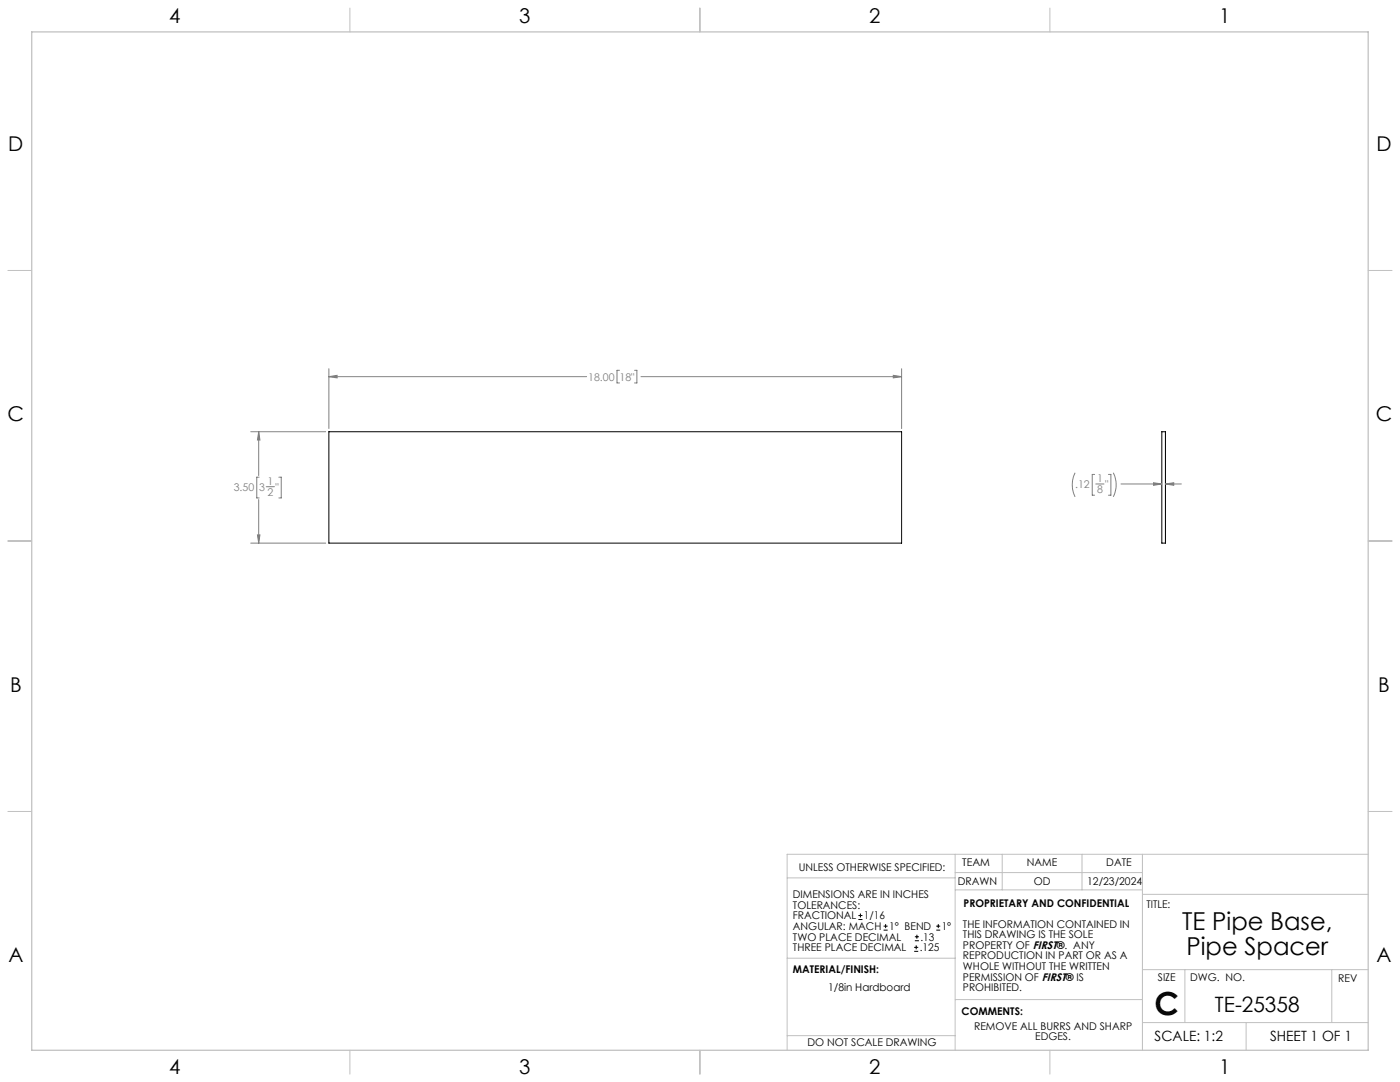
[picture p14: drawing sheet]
<svg xmlns="http://www.w3.org/2000/svg" width="559mm" height="432mm" viewBox="0 0 559 432" stroke-linecap="round" stroke-linejoin="round" font-family="sans-serif">
<defs><g id="words">
<text font-size="12.7" x="460.9" y="405.2">C</text>
<g font-size="9.9">
<text x="471.9" y="371.2">TE Pipe Base,</text>
<text x="473.5" y="381.1">Pipe Spacer</text>
</g>
<text font-size="8.5" x="484.9" y="404">TE-25358</text>
<g font-size="8.1">
<text x="67.6" y="9.3">4</text>
<text x="207.3" y="9.3">3</text>
<text x="347" y="9.3">2</text>
<text x="486.7" y="9.3">1</text>
<text x="3.3" y="60.1">D</text>
<text x="549.4" y="60.1">D</text>
<text x="3" y="168">C</text>
<text x="549.1" y="168">C</text>
<text x="4" y="276">B</text>
<text x="550.1" y="276">B</text>
<text x="3.3" y="383.9">A</text>
<text x="549.4" y="383.9">A</text>
<text x="67.6" y="428.4">4</text>
<text x="207.3" y="428.4">3</text>
<text x="347" y="428.4">2</text>
<text x="486.7" y="428.4">1</text>
</g>
<g font-size="5.6">
<text x="460.9" y="415.2">SCALE: 1:2</text>
<text x="507" y="415.2">SHEET 1 OF 1</text>
</g>
<g font-size="4.2" fill="#808080">
<text x="234.8" y="151.9">18.00</text>
<text x="247.3" y="151.9">18&quot;</text>
<text x="93.3" y="195.9">3.50</text>
<text x="103.5" y="195.9">3</text>
<text x="106.7" y="193.6">1</text>
<text x="106.7" y="197.8">2</text>
<text x="110" y="195.9">&quot;</text>
<text x="429.1" y="194.8">.12</text>
<text x="437.9" y="192.5">1</text>
<text x="437.9" y="196.7">8</text>
<text x="441.1" y="194.8">&quot;</text>
</g>
<g font-size="4.2">
<text x="318.8" y="347.7">UNLESS OTHERWISE SPECIFIED:</text>
<text x="384.1" y="345.5">TEAM</text>
<text x="409.9" y="345.7">NAME</text>
<text x="441.6" y="345.7">DATE</text>
<text x="382.3" y="353.3">DRAWN</text>
<text x="412.6" y="353.3">OD</text>
<text x="433.9" y="353.3">12/23/2024</text>
<text x="316.5" y="358.5">DIMENSIONS ARE IN INCHES</text>
<text x="316.5" y="362.7">TOLERANCES:</text>
<text x="384.6" y="361.9">PROPRIETARY AND CONFIDENTIAL</text>
<text x="457.6" y="362.3">TITLE:</text>
<text x="316.5" y="371.2">ANGULAR: MACH</text>
<text x="316.5" y="366.9">FRACTIONAL</text>
<text x="344.8" y="366.9">1/16</text>
<text x="354.9" y="371.2">1° BEND</text>
<text x="375.9" y="371.2">1°</text>
<text x="384.4" y="370.2">THE INFORMATION CONTAINED IN</text>
<text x="316.5" y="375.4">TWO PLACE DECIMAL</text>
<text x="367.4" y="375.4">.13</text>
<text x="384.4" y="374.4">THIS DRAWING IS THE SOLE</text>
<text x="316.5" y="379.6">THREE PLACE DECIMAL</text>
<text x="367.1" y="379.6">.125</text>
<text x="384.4" y="378.6">PROPERTY OF FIRST®. ANY</text>
<text x="384.4" y="382.9">REPRODUCTION IN PART OR AS A</text>
<text x="316.5" y="388.4">MATERIAL/FINISH:</text>
<text x="384.4" y="387.1">WHOLE WITHOUT THE WRITTEN</text>
<text x="330.5" y="395.6">1/8in Hardboard</text>
<text x="384.4" y="391.3">PERMISSION OF FIRST® IS</text>
<text x="384.4" y="395.6">PROHIBITED.</text>
<text x="462.2" y="391.3">SIZE</text>
<text x="475.1" y="391.3">DWG. NO.</text>
<text x="534.1" y="391.8">REV</text>
<text x="383.8" y="405.1">COMMENTS:</text>
<text x="388.8" y="410.9">REMOVE ALL BURRS AND SHARP</text>
<text x="322.3" y="417.6">DO NOT SCALE DRAWING</text>
<text x="413.2" y="415.2">EDGES.</text>
</g>
</g></defs>
<g fill="none" stroke="#c0c0c0" stroke-width=".4">
<path d="M139.7 3.2v9.5M279.4 3.2v9.5M419.1 3.2v9.5M3.1 107.9h9.6M546.1 107.9h9.5M3.1 215.9h9.6M546.1 215.9h9.5M3.1 323.8h9.6M546.1 323.8h9.5M314.2 350.3h67M381.2 340.9v78.2M381.2 355.1h74.8"/>
<path d="M381.2 348.2h74.8M400 340.9v14.2M431.9 340.9v14.2M456 340.9v78.2M456 356.9h90.1M546.1 340.9h-231.9v78.2M314.2 382.4h67.2M381.2 398.9h74.8M456 387h90.1M472.9 387v21.1M531.6 387v21.1M139.7 419.1v9.6"/>
<path d="M279.4 419.1v9.6M314.2 413.3h67M419.1 419.1v9.6M456 408.1h90.1M497.4 408.1v11"/>
</g>
<path d="M12.7 12.7h533.4v406.4h-533.4z" fill="none" stroke="#c0c0c0" stroke-width=".5"/>
<path d="M131.3 172.3h228.6v44.4h-228.6zM463.7 172.3h1.5v44.4h-1.5z" fill="none" stroke="#000" stroke-width=".4"/>
<g fill="none" stroke="#808080" stroke-width=".4">
<path d="M131.3 150.3l3.2-.5v1zM131.3 147.1v23.9M131.3 150.3h102.8M247.3 147.8h-1v5h1M253.3 147.8h.9v5h-.9M255.8 150.3h104.1M356.6 149.8l3.3 .5-3.3 .5zM359.9 147.1v23.9M100.1 172.3h29.9M103.3 172.3l.5 3.3h-1zM103.3 172.3v17.5M103.3 199.4v17.3"/>
<path d="M103.4 190.4h-.9v8.3h.9M106.3 194.2h3.2M111.3 190.4h1v8.3h-1M429.1 188.7a10.7 10.7 0 0 0 0 9.6M436.9 189.3h-.9v8.3h.9M437.4 193.1h3.3M442.4 189.3h1v8.3h-1M444.4 188.7a10.7 10.7 0 0 1 0 9.6M447.4 193.1h16.3M460.4 192.7l3.3 .4-3.3 .6zM465.2 193.1l3.3-.4v1zM465.2 193.1h6.3"/>
<path d="M100.1 216.7h29.9M102.8 213.5h1l-.5 3.2z"/>
</g>
<path d="M131.3 150.3l3.2-.5v1zM356.6 149.8l3.3 .5-3.3 .5zM102.8 213.5h1l-.5 3.2zM103.3 172.3l.5 3.3h-1zM460.4 192.7l3.3 .4-3.3 .6zM465.2 193.1l3.3-.4v1z" fill="#808080"/>
<g fill="none" stroke="#000" stroke-width=".4">
<path d="M342.6 367h1.6M342.6 365.4h1.6M343.4 364.6v1.5M352.7 371.2h1.6M352.7 369.6h1.6M353.5 368.8v1.6M364.9 379.7h1.6M364.9 378.1h1.6M365.2 375.4h1.6M365.2 373.8h1.6M365.7 377.3v1.5M366 373v1.6"/>
<path d="M373.7 371.2h1.6M373.7 369.6h1.6M374.5 368.8v1.6"/>
</g>
<use href="#words"/>
</svg>
